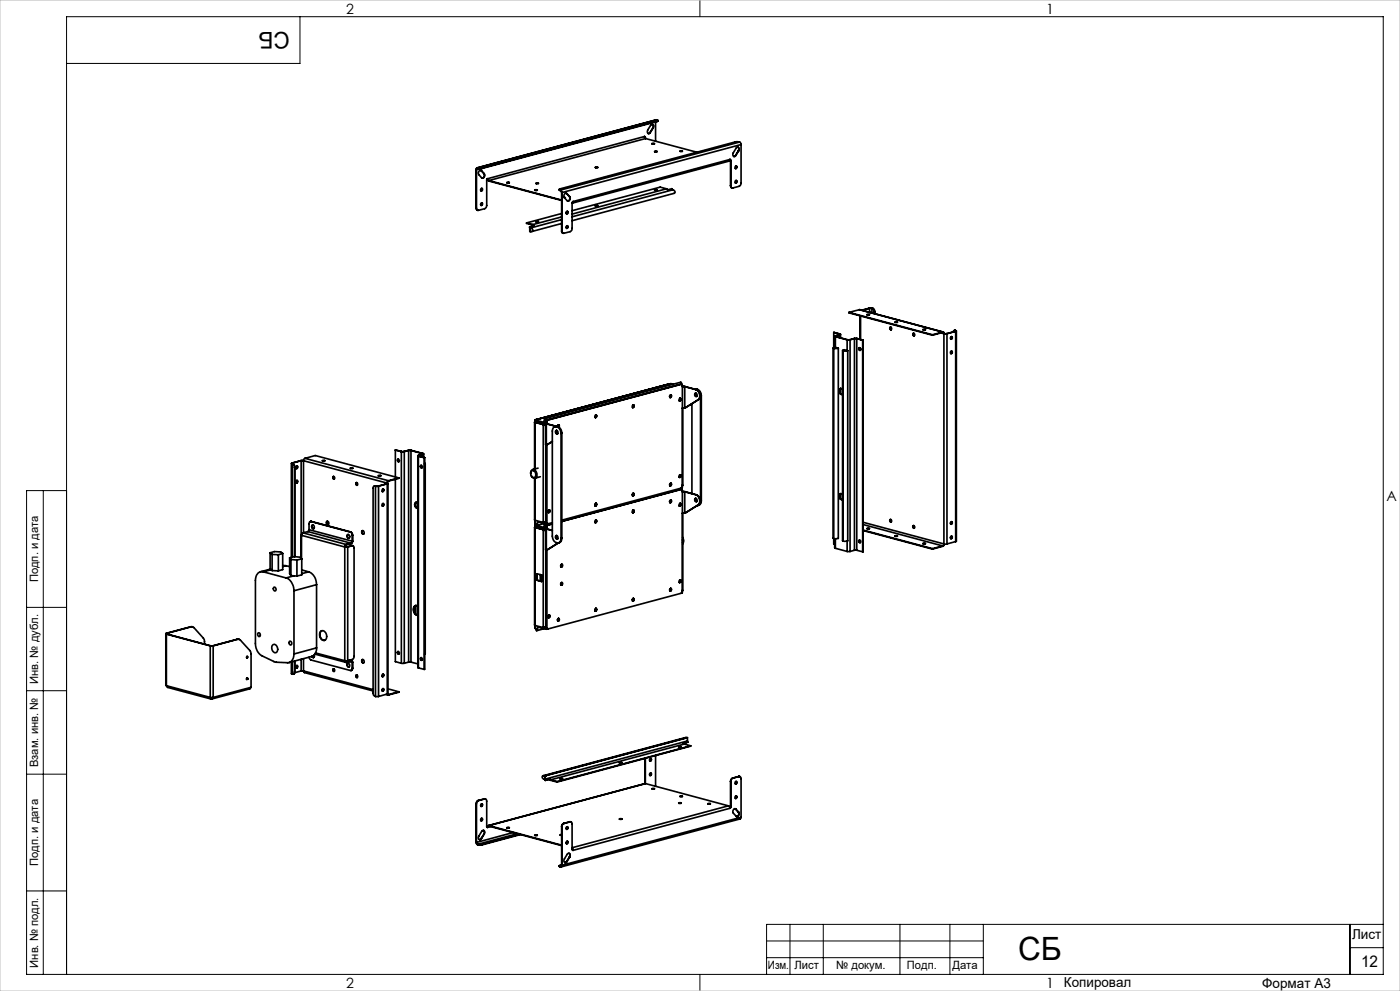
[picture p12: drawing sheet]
<svg xmlns="http://www.w3.org/2000/svg" width="420mm" height="297mm" viewBox="0 0 420 297" stroke-linecap="round" stroke-linejoin="round" font-family="sans-serif">
<defs><g id="words">
<text font-size="9.6" x="305.4" y="287.8">СБ</text>
<text font-size="6.9" x="86.9" y="9.4" transform="rotate(-180 86.9 9.4)">СБ</text>
<text font-size="4.8" x="408.3" y="289.7">12</text>
<g font-size="4.2">
<text x="103.8" y="4.2">2</text>
<text x="313.8" y="4.2">1</text>
<text x="415.9" y="150.2">A</text>
<text x="103.8" y="296.2">2</text>
<text x="313.8" y="296.2">1</text>
</g>
<g font-size="4.1">
<text x="405.6" y="281.5">Лист</text>
<text x="319.2" y="295.9">Копировал</text>
<text x="378.7" y="296">Формат А3</text>
</g>
<g font-size="3.4">
<text x="11.4" y="174.5" transform="rotate(-90 11.4 174.5)">Подп. и дата</text>
<text x="11.4" y="205" transform="rotate(-90 11.4 205)">Инв. № дубл.</text>
<text x="11.4" y="229.9" transform="rotate(-90 11.4 229.9)">Взам. инв. №</text>
<text x="11.4" y="259.5" transform="rotate(-90 11.4 259.5)">Подп. и дата</text>
<text x="11.4" y="290" transform="rotate(-90 11.4 290)">Инв. № подл.</text>
<text x="230.4" y="290.4">Изм.</text>
<text x="238.3" y="290.4">Лист</text>
<text x="250.9" y="290.4">№ докум.</text>
<text x="272.1" y="290.4">Подп.</text>
<text x="285.7" y="290.5">Дата</text>
</g>
</g></defs>
<g fill="none" stroke="#000" stroke-width=".3">
<path d="M90 5v14h-70M210 0v5M13 147v145M20 147h-12v145h407v-287h-395v287M8 182h12M8 207h12M8 232h12M8 267h12M237 277v15M247 277v15M270 277v15M285 277v15"/>
<path d="M295 277v15M405 277v15M415 277h-185v15M210 292v5M230 282h65M230 287h65M405 284h10"/>
</g>
<path d="M0 0h420v297h-420z" fill="none" stroke="#c0c0c0" stroke-width=".3"/>
<g fill="none" stroke="#000" stroke-width=".5">
<path d="M195 39.7l-.5 .3M195 39.7h.1M195.7 37.2l.3 .5-.2 .6M195.8 38.3l.1 .1M195.8 38.3l-.8 1.4M195.9 38.4a.56 .56 0 0 0 .2-.9 .56 .56 0 0 0-.9 .1l-.9 1.3a.56 .56 0 0 0-.1 .9 .56 .56 0 0 0 .9-.1M195.9 38.4l-.8 1.3M196.7 36.5v5.8M197 35.9l.4 .2-.2 .2M197 35.9l-53.9 14.4M197 35.9l-53.7 14.4M197.2 36.3l-52.6 14.1"/>
<path d="M197.2 36.3v.1M197.2 36.4l-52.6 14.1M197.4 36.1l-.2 .3M142.8 50.8h.1M142.8 50.8v11.6M142.9 50.8v11.6M143.3 50.3l-.4 .2-.1 .3M143.3 50.4l-.4 .4M143.3 50.3l.1 .1M143.3 50.3v.1M143.3 50.4l.1 .1M143.4 50.4h1.2"/>
<path d="M143.4 50.5h1.2M143.4 50.4v.1M144 50.5l-1.1 .3M144.2 51l.1 .1M144.3 51.1h.1M144.3 51.1l.9 .9M144.4 51.1a.74 .74 0 0 0-.8 .4 .74 .74 0 0 0 .1 .9l.8 .9a.75 .75 0 0 0 .9-.3 .75 .75 0 0 0-.1-.9M144.4 51.1l.9 1M144.5 56.4l.1 .5-.3 .3M144.6 50.4v.1M145.2 52a.85 .85 0 0 1-.6 1.4M145.2 52l.1 .1"/>
<path d="M146.2 53.6l.4 .7M146.3 53.5l-.3 .4-.1 8.2-.5 .4-1.9 .5a.51 .51 0 0 1-.6-.6M146.3 53.5l.3 .6M146.6 54.1l21.9 5.9M146.6 54.1v.2M146.6 54.3l21.9 5.8M152 54.7h.8zM152.1 54.8h.7M160.4 56.9l.8 .1zM160.5 57h.6M160.8 54.9h.8zM160.8 55h.7"/>
<path d="M167.7 56.8l.3 .3M168 56.9l.1 .1M168 57.1h.1M168 56.9v.2M168.1 57l.5 .7M168.1 57.1l.4 .6M168.1 57v.1M168.5 57.7h.1M168.5 57.7v11.5M168.6 57.7v11.6M169.2 59.1l.4 .1-.2 .1M169.3 59.2l.2 .1"/>
<path d="M169.8 57.9l.2 .1M170 58h.1M170 58l.8 .9M170 43.2l.2 .1M170 43.2v.1M170.1 58a.73 .73 0 0 0-.9 .3 .73 .73 0 0 0 .1 1M170.1 58l.8 .9M170.2 43.3v.1M170.5 43.2v.1M170.5 43.3h.1M170.6 43.2l-.4 .1M170.6 43.2h.1"/>
<path d="M170.7 43l-.8 .2 .8 .1-.2-.1M170.7 43l-.7 .2M170.7 43v.1M170.8 58.9a.88 .88 0 0 1-.5 1.4M170.8 58.9h.1M170.9 43.1l-.4 .1M170.9 43.1l-.3 .1M170.9 43.1l-.1 .1M170.9 58.9a.75 .75 0 0 1 .1 .9 .75 .75 0 0 1-.9 .3l-.8-.8M178.6 50.1l.8 .1zM178.6 50.2h.7M193.3 40.9l.3 .4"/>
<path d="M193.3 40.9l.4 .6M193.3 40.9l-47 12.6M193.4 40.9l.1 .3M193.5 41.2l.1 .1M193.5 41.2v.2M193.6 41.3v.2M193.7 41.5l-47.1 12.6M193.7 41.5l15.3 4.1M195.6 43l.8 .1zM195.7 43.1h.6M196.3 43.1h.1M196.4 45.4h.8z"/>
<path d="M196.4 56.9h.8zM196.4 45.5h.7M196.4 57h.7M196.7 45.4v.1M200 56.6l.3 .3 1.3-.4 .1 .4M200 56.6l-2-.5-26.4 7M200 56.6l-28.4 7.6M204 45.3h.8zM204 45.4h.6M204.6 45.4h.1M219 47.8l.3 .3M219 47.8l-.3 .5-47 12.6"/>
<path d="M219 47.8l-47.1 12.6M219 47.8l.1 .3M219.1 55.7l.2 .5 .3 .1M219.1 48.1h.2M219.1 55.7h.2M219.1 48.1v7.6M219.3 48.1v7.6M220.7 46.6l-.6 .3M220.7 46.6h.1M220.8 49.7l.1 .6-.3 .2M220.8 54.1l.1 .6-.3 .2M221.3 44.1l.4 .5-.2 .6"/>
<path d="M221.5 45.2l.1 .1M221.5 45.2l-.8 1.4M221.6 45.3a.57 .57 0 0 0 .1-.9 .57 .57 0 0 0-.9 0l-.8 1.4a.56 .56 0 0 0-.1 .9 .56 .56 0 0 0 .8-.1M221.6 45.3l-.9 1.3M221.9 42.6l.4 .7M221.9 42.6l-1.2-.1-53 14.2 .3 .2M221.9 42.6l-53.8 14.4M222.3 43.3v11.7l-.4 .8-2 .5-.5-.2-.1-.4M222.3 43.3l-53.7 14.4M142.8 62.4l.2 .5 .3 .1M142.8 62.4h.1M144.5 60.8l.1 .4-.3 .4"/>
<path d="M158 66.8l1.9 .5M158 66.8l1.9 .6M158.9 68l.1 .4M158.9 68v.4M158.9 68.4h.1M158.9 68.4l.1 1M159 68.4l.1-.1a.67 .67 0 0 1 .6 1l-.4 .1-.3-.2M159 68.4h.1M159 68.4v1M159.2 69.4h-.2M159.9 67.3l.3 .3-1.3 .4M159.9 67.4l.2 .3"/>
<path d="M159.9 67.3v.1M160.8 66.4l.8 .1zM160.8 66.5h.7M168.5 69.2l.2 .6 .2 .1M168.5 65.8l-9.4 2.5M168.5 67l-9 2.4M168.5 69.2l.1 .1M168.5 64l-10.5 2.8M168.5 65l-8.6 2.3M170.2 63.3l.1 .5-.3 .3M170.2 67.7l.1 .4-.3 .3M170.3 63.5l-.4 .1"/>
<path d="M171.6 60.9v8l-.5 .5-1.9 .5h-.4l-.2-.6M171.6 65l30.2-8.1a.67 .67 0 0 1 .6 1l-30.8 8.2M171.7 60.7h.1M171.8 60.5l-.1 .2M171.9 60.4l-.3 .5M178.6 61.7h.8zM178.6 61.8h.7M250.1 99.7v4.4M250.1 99.7l1.8 .4M250.1 99.7l1.9 .4M254.7 93.6l25.1 6.9M254.7 93.6l25.1 6.7"/>
<path d="M257.8 92.8l25.2 6.7M257.8 92.8l-3.1 .8M257.8 92.8l25 6.7M258 94.6v7.1M258.2 94.7v7M260.1 94.3h.8zM260.8 94.3l-.7 .1M260.8 94.3v.1M260.8 92.4h.9M260.8 92.4h.1M260.8 92.4l-2.2 .6M260.9 92.4h.7"/>
<path d="M260.9 92.4l-2.2 .6M260.9 92.4v1.2M261.6 92.4h.1M261.6 92.4v1.4M261.7 92.4h-.1M261.7 92.4h.1M261.7 92.4l.4 .4 .2 .6M261.8 92.4l.5 .3 .1 .7M261.8 92.4h-.1M262.3 93.4v.6M262.3 93.4h.1M262.4 93.4v.6"/>
<path d="M267 98.1a.35 .35 0 0 1 .5 .3 .35 .35 0 0 1-.4 .4zM267.2 98l-.1 .6 .3 .2M268.5 96.5l.8 .1zM268.5 96.6h.7M269.2 96.6h.1M273.9 99.9a.34 .34 0 0 1 .6 .3 .34 .34 0 0 1-.6 .3zM274.1 99.9a.44 .44 0 0 0-.2 .4 .44 .44 0 0 0 .4 .3M276.9 98.8h.8zM276.9 98.8h.7M277.6 98.8h.1M282.3 99.8l.9 .2M282.8 99.5l.3 .1 .2 .4"/>
<path d="M282.8 99.6l.4 .4M282.8 99.6l-3 .9M282.8 99.5l-3 .8M282.8 99.5v.1M286.5 99.1h-.3l-.3 .4M286.5 99.1h.1M286.6 99l-.3 .1M286.6 99l-.1 .1M286.6 99l.1 .1M286.6 99.1v.2M286.6 99.3l-2.6 .7M286.6 99.3h.1"/>
<path d="M286.6 99.1h.1M286.7 99.1l.2 .1-.2 .1M286.7 99.3l-2.6 .7M286.7 99.3v63M286.9 99.2v63l-.2 .1M200.8 115h.1M200.8 115h.2M200.8 115l-40 10.8M200.9 118.6v.4M201.2 118.4l.1 .4-.3 .3M201.2 118.4a.45 .45 0 0 1 .2 .4 .45 .45 0 0 1-.4 .3M202 115.1l-.7-.1-40.8 10.9"/>
<path d="M204 119.4l.1 .4-.3 .3M204 119.4l.1 .6-.3 .2M204.2 114.6l.4 .6M204.2 114.5l-40.7 11M204.3 115.1l.2 .1M204.3 115.1l.1 .1M204.3 115.1l-40 10.8M204.4 115.2l.3 .3v30.3l-.2 .4-35.9 9.7M204.4 115.2l-40.1 10.7M205.4 115.9v6.4M205.4 115.9l3.4 .9M205.5 115.8l-.8 .1h.7"/>
<path d="M205.5 115.8l-.1 .1M205.5 115.8l3.4 1M208.5 116.6h.5M208.5 116.7h.2M208.7 117.8a.56 .56 0 0 0-.2 .6 .56 .56 0 0 0 .5 .4M208.7 116.7h.3M208.8 116.8a1.96 1.96 0 0 1 .6 3M208.8 116.8h.1M208.8 117.9l-.1 .5 .4 .3M208.9 116.8a1.89 1.89 0 0 1 .6 3M209 116.7a1.94 1.94 0 0 1 1.1 2M209 116.6l-.3 .1"/>
<path d="M209 116.6l.2 .1M209.2 116.7a1.97 1.97 0 0 1 1.2 1.9M209.2 116.7h-.2M209.4 119.8l-4 2.5M209.5 119.8h-.1M209.5 119.8l-4.1 2.5M210.1 118.7v31.5M210.4 118.6l-.3 .1M210.4 118.6v31.5M249.9 104.3v57l.5 .2 1.1-.1v-57.1M250.1 104.4v58.7l.3 .1M250.4 100.8v3.3"/>
<path d="M250.4 104.1l-.5 .2 .2 .1M250.4 104.1l1.1 .2M250.6 100.6l-.2 .2 .2 .1M250.6 100.9l3.5 .9M250.6 100.6l.1 .1M250.7 100.7v.2M250.7 100.9h-.1M250.7 100.9l3.5 .9M250.7 100.7l-.1 3.4M251.5 104.3l-1.4 .1M251.9 100.1v.2M251.9 100.3h.1"/>
<path d="M251.9 100.3l-1.3 .3M252 100.1l.2 .1-.2 .1M252 100.3l-1.3 .4M252 100.1h-.1M252 100.3v.9M252 116.6v1.2M252.2 118v-1.6a1.02 1.02 0 0 0-.3 1 1.02 1.02 0 0 0 .8 .8M252.2 100.2v1.1M252.8 105.1v57l.1 .1M252.8 116.7a.66 .66 0 0 0-1-.1 .66 .66 0 0 0 0 1l.4 .5h.6M252.9 105.2v57M254.1 101.8h.9"/>
<path d="M254.1 101.8v3.3M254.2 101.8h.7M254.2 101.8h-.1M254.3 105.1l-1.4 .1M254.3 105.1l-1-.3-.5 .2 .1 .2M254.3 105.1v57l-1.4 .1M254.9 101.8h.1M255 101.8v63.5M256.2 101.5h.9M256.2 101.5l-1.3 .3M256.2 101.5h.1M256.3 101.5h.7"/>
<path d="M256.3 101.5l-1.3 .3M256.3 101.5v63.4M257 101.5v63.4M257 101.5l1.8 .4M257.1 101.5h-.1M257.1 101.5l1.8 .4M257.8 104.2l-.1 .5 .4 .3M258 104.2v.8M258.2 104.5v.4M258.8 101.9v63.5M258.8 101.9h.1M258.9 101.9l-.1 63.5"/>
<path d="M279.8 100.3v.2M283.2 100h.9M283.2 100h.1M283.2 100v63M283.3 100h.7M284 100h.1M284.1 100v63M285.5 100.9l.1 .4-.3 .3M285.5 105.2l.1 .5-.3 .3M87.4 138.9v28.1M87.6 138.8l-.2 .1 .2 .1M87.6 139h.2"/>
<path d="M87.6 139h.1M87.6 138.8h.1M87.6 139v28M87.7 138.8v.2M87.8 139l.4 .4 .1 .6M87.8 139l.4 .2 .2 .8M88.4 140h-.1M88.4 140v26.8M88.8 139.8l.1-.1a.33 .33 0 0 1 .4 .4 .33 .33 0 0 1-.5 .2zM89.1 139.6a.45 .45 0 0 1-.2 .8M90.3 138h.8M90.3 138v.1"/>
<path d="M90.3 138l-2.7 .8M90.3 138.1h.8M90.3 138.1l-2.6 .7M90.3 138.1v22.1M91.1 138.1l25 6.7M91.1 138.1v21.6M91.5 137.4l-.4 .7M91.5 137.4l25.1 6.7M91.5 137.4l3.1-.9 25 6.7M96.7 138.1h.8zM96.7 138.1h.7M118.6 134.9l1.9 .4"/>
<path d="M118.6 134.9l1.8 .5M118.6 134.9v8M119.5 137.6l-.1 .6 .3 .2M120.4 135.4h.9M120.4 135.4v63.4M120.5 135.3h.7M120.5 135.3l-.1 .1M121.2 135.3l.1 .1M121.3 135.4v63.4M122.5 135h.9M122.5 135h.1M122.5 135l-1.3 .3"/>
<path d="M122.6 135h.7M122.6 135v63.4M122.6 135l-1.3 .4M123.3 135l3.5 1M123.3 135v63.4M123.4 135h-.1M123.4 135l3.5 .9M125.3 136.6v63.5l.2 .1M125.5 136.5l-.2 .1 .2 .1M125.5 136.7v63.5M125.5 136.7l1.8 .5M125.5 136.5h.1"/>
<path d="M125.6 136.5v.2M125.6 136.7h-.1M125.6 136.7l1.8 .5M126.4 139.4a.44 .44 0 0 0-.2 .5 .44 .44 0 0 0 .4 .3M126.8 136v.1M126.8 136.1l-1.3 .4M126.8 136.1l.1 .1M126.9 135.9l.2 .1-.2 .2M126.9 136.2l-1.3 .3M126.9 135.9l-.1 .1M126.9 136.2v.9M127.1 136v1.1"/>
<path d="M127.3 137.2v63.4M127.4 138.8l.2 .2-.2 .1M127.4 137.2l-.1 63.4M127.4 137.2h-.1M127.6 139v56.9M160.4 126.5v14.1M160.4 126.5l.1 .1M160.4 126.5l.2 .1M160.4 126.3l.1 .1M160.4 126.3v.2M160.5 125.9l2.7 .7 .3-1.1 .4 1.3M160.5 126.2v.2"/>
<path d="M160.5 126l-.1 .3M160.5 126.6l2.5 .6M160.5 125.9v.3M160.5 126.4v14.1M160.5 126.2l3.2 .8M160.6 126.5l.1 .1M160.6 126.6h-.1M160.6 126.6l2.5 .6M160.7 126.6h.1M160.8 125.8h-.1M160.8 125.8h.1M160.9 126.3h-.1"/>
<path d="M161 126.3l-.4 .2M161 126.4l-.3 .2M161 126.3l2.4 .7M161 126.3v.1M161 126.4l2.4 .7M161.5 126.6l-.4 .1M163 127.2l.2 .1M163 127.2v29.4M163.1 127.2h.1M163.1 127.2h-.1M163.2 127.3l.4 .2M163.2 127.2l.4 .3"/>
<path d="M163.2 127.2v.1M163.4 127l.3 .1M163.4 127.1l.3 .2M163.4 127v.1M163.7 126.9v6.4l.2 .1M163.9 126.7l-.2 .2 .2 .1M163.9 126.4v.3M163.9 127v29.6M163.9 127l3 .8M163.9 133.4l1.8-1.1-1.7 1.1M163.9 127h.1M163.9 133.4h.1"/>
<path d="M163.9 126.7l.1 .1M163.9 126.4l.1 .1M164 126.8v.2M164 126.5v.5M164 133.4v23.2M164 127l3.3 .9M164.3 125.9l-.4 .5M164.3 125.9h.1M164.3 125.9l-.3 .6M166.8 129a.46 .46 0 0 1 .6 .4 .46 .46 0 0 1-.6 .5l-.2-.4zM166.9 127.9a1.08 1.08 0 0 0-1.2 1.3v31.5a1.6 1.6 0 0 0 .6 1.6 1.6 1.6 0 0 0 1.7 .2l.3-1.1M166.9 127.9h.2"/>
<path d="M167 129a.61 .61 0 0 0 .3 1 .6 .6 0 0 1-.3-1zM167.1 129l-.1 .5 .3 .4M167.1 127.9a2.03 2.03 0 0 1 1.2 2M167.1 127.8l-.6 .1M167.1 127.8l-.2 .1M167.1 127.8l.3 .1M167.3 127.9h.1M167.4 127.9a2.03 2.03 0 0 1 1.2 1.9M167.4 127.9h-.3M167.5 127.3l-.3 .5M167.5 127.3l.3 .4-.1 .4M167.5 127.3v.6"/>
<path d="M167.6 127.3v.6h-.3M168.3 129.9v31.5M168.6 129.8l-.3 .1M168.6 129.8v31.5M178.8 124.4v.4l-.3 .3M178.8 124.4l.1 .6-.3 .1 .3-.1zM190 121.4v.4l-.2 .3M190 121.4a.44 .44 0 0 1 .1 .4 .44 .44 0 0 1-.3 .3 .44 .44 0 0 0 .3-.3 .44 .44 0 0 0-.1-.4zM204.7 122.3h.7M204.8 122.3v23.1M207.6 121v26.9M88.3 140v26.8"/>
<path d="M88.8 144.1l.2-.1a.35 .35 0 0 1 .3 .5 .35 .35 0 0 1-.5 .1zM89.1 144a.45 .45 0 0 1-.2 .7M90.9 159.7l-.4 .7M90.9 159.7l13 3.5M92.4 159.3l12.9 3.5M92.4 159.3l-1.5 .4M92.7 158.7l-.3 .6M92.7 158.7l13 3.5M93.3 156.3a.52 .52 0 0 0-.6 .6v1.8M93.3 156.3l11.8 3.2M93.4 156.3h-.3M93.4 156.3h-.1"/>
<path d="M93.4 156.3l11.8 3.1M93.7 157.4a.53 .53 0 0 1 .6 .4 .53 .53 0 0 1-.5 .6l-.3-.6zM93.8 157.3a.66 .66 0 0 0 .3 1.2M98 156.3a.45 .45 0 0 1 .7 .4 .45 .45 0 0 1-.7 .4zM98.2 156.2a.59 .59 0 0 0-.2 .6 .59 .59 0 0 0 .5 .4M100.1 142.8a.45 .45 0 0 0 .2 .8M105.1 140.3h.8zM105.1 159.5l.3 .2 .3 .7M105.1 140.4h.7M105.2 159.4l.4 .4 .2 .6M105.2 159.4l-.1 .1M107 144.6l-.1 .5 .3 .3"/>
<path d="M108.6 159.1a.48 .48 0 0 1 .6 .4 .48 .48 0 0 1-.4 .6l-.3-.5zM108.8 159a.62 .62 0 0 0 .3 1.1M112.3 145.7h.2M112.5 145.7a.52 .52 0 0 0-.6 .6v61.6l.2 .4 .5 .4M112.5 145.7h.2M112.6 145.7h1M112.6 145.7h.1M112.6 145.7v63M112.7 145.7h.8M113.5 145.7h.1M113.5 142.5l.8 .1zM113.5 142.6h.7"/>
<path d="M113.6 145.7v63M114.9 146.6l.1 .4-.3 .4M114.9 150.9l.1 .4-.3 .4M116.1 144.8v.2M116.1 145l-2.6 .7M116.1 145h.1M116.1 144.8h.1M116.2 144.8l.2 .1-.2 .1M116.2 145l-2.6 .7M116.2 145v63M116.4 144.9v63l-.2 .1M116.6 144.1l-.3 .1-.2 .6"/>
<path d="M116.6 144.2l-.4 .6M116.6 144.1v.1M118.6 143.6v54.7l1.8 .5M119.6 143.2l-3 .9M119.6 143.2l-3 1M124.7 150.6v1.4M124.8 150.5a1.02 1.02 0 0 0-.3 1.1 1.02 1.02 0 0 0 .8 .7 .88 .88 0 0 1-.9-.7 .88 .88 0 0 1 .7-1l.2 .1M159.2 141.9a.9 .9 0 0 1 .7-1.2 .9 .9 0 0 1 1.1 .9 .97 .97 0 0 1 0 1.2 .97 .97 0 0 1-1.2 .4l-.4-.6M159.5 141.1a1.03 1.03 0 0 1 1.2 .8 1.03 1.03 0 0 1-.6 1.2 1.26 1.26 0 0 1-.6-2zM160.4 143.3v12.6M160.4 155.9h.1M160.4 158l.1 .1"/>
<path d="M160.4 158l.2 .1M160.4 158v29.4M160.4 156.5l.3 .4M160.4 156.5h.1M160.4 155.9v.6M160.4 157.8v.2M160.4 157.8l.1 .1M160.5 157.4l2.7 .7 .3-1.1 .4 1.3M160.5 156.5l.2 .3M160.5 157.7v.2M160.5 157.5l-.1 .3M160.5 157.4l.3-.1-.1 .1"/>
<path d="M160.5 155.9l2.5 .7M160.5 143.3v13.2M160.5 157.4v.3M160.5 157.9v30.1M160.5 157.7l3.2 .8M160.5 158.1l2.5 .6M160.6 156l.3 1.5 .2-.2 .2-.9 2.7 .7M160.6 158l.1 .1M160.6 158.1h-.1M160.6 158.1l2.5 .6M160.7 158.1h.1M160.9 157.8h-.1"/>
<path d="M161 157.8l-.4 .2M161 157.9l-.3 .2M161 157.8v.1M161 157.8l2.4 .7M161 157.9l2.4 .7M161.4 140.3l-1.6 .4M161.5 158.1l-.4 .1M162.1 142.9l-1.6 .4M163 158.7l.2 .1M163 158.7v29.4M163 158.7h.1M163.1 158.7h.1"/>
<path d="M163.2 158.8l.4 .2M163.2 158.7l.4 .3M163.2 156.9l-2.2 .6M163.2 158.7v.1M163.4 158.5l.3 .2M163.4 158.6l.3 .3M163.4 156.6l.6 .2M163.4 156.5v.1M163.4 158.5v.1M163.5 157h.1M163.7 158.4v6.4l.2 .2M163.7 156.4l-.2 .1h.2"/>
<path d="M163.7 156.4l.1 .1M163.8 156.5l-.4 .1M163.9 158.3l-.2 .1 .2 .1M163.9 156.1l-.9 .5M163.9 156.6v.1M163.9 156.2l-.2 .2M163.9 156.6h-.3M163.9 158.5l1.8 .5M163.9 158v.3M163.9 158.5v29.6M163.9 158.3h.1M163.9 158h.1"/>
<path d="M163.9 156.6h.1M163.9 156.4l-.1 .1M164 158.3v.2M164 156.6l.2 .4 1.5-.4M164 156.8h.1M164 158.5h-.1M164 158.5l1.7 .5M164 156.8v.3M164 158v.5M164.2 157l-.2 .1M164.3 157.4l-.4 .6M164.3 157.4h.1"/>
<path d="M164.3 157.4l-.3 .6M164.4 153.1v.3M164.6 152.9a.31 .31 0 0 1 .4 .4 .31 .31 0 0 1-.6 .1zM164.7 152.8l.1 .4-.3 .4M164.7 152.8a.44 .44 0 0 1 .2 .5 .44 .44 0 0 1-.4 .3 .44 .44 0 0 0 .4-.3 .44 .44 0 0 0-.2-.5zM165.7 157.1l-1.4 .3M165.7 157l-1.4 .4M168.6 156.3l35.9-9.6 .2 .3v30.3l-.3 .5-40.1 10.7-.3-.4M178.6 150.9a.3 .3 0 0 1 .4 .2 .3 .3 0 0 1-.2 .4 .3 .3 0 0 1-.4-.2zM178.8 150.8v.5l-.3 .3M178.8 155.9v.4l-.3 .3M178.8 155.9l.1 .6-.3 .1 .3-.1z"/>
<path d="M178.8 150.8l.1 .6-.3 .2M178.8 151.1l-.3 .1M189.8 147.9a.31 .31 0 0 1 .4 .2 .31 .31 0 0 1-.1 .4 .31 .31 0 0 1-.4-.2zM190 147.8v.5l-.2 .3M190 152.9v.4l-.2 .3M190 152.9a.44 .44 0 0 1 .1 .4 .44 .44 0 0 1-.3 .3 .44 .44 0 0 0 .3-.3 .44 .44 0 0 0-.1-.4zM190 147.8a.45 .45 0 0 1 .1 .5 .45 .45 0 0 1-.3 .3M190 148.1l-.3 .1M200.9 150.2v.3M201 145l.1-.1a.31 .31 0 0 1 .3 .2 .31 .31 0 0 1-.1 .4 .31 .31 0 0 1-.4-.2zM201.2 144.8a.4 .4 0 0 1 .2 .5 .4 .4 0 0 1-.4 .3l.3-.3zM201.2 149.9l.1 .4-.3 .3"/>
<path d="M201.2 149.9a.44 .44 0 0 1 .2 .4 .44 .44 0 0 1-.4 .3M201.3 145.1l-.4 .1M204 142.3l.1 .4-.3 .3M204 150.9l.1 .4-.3 .3M204 150.9l.1 .6-.3 .2M204 142.3l.1 .6-.3 .1M204.3 146.6h.1M204.3 146.6l.2 .1M204.3 146.6l-35.7 9.6M204.7 145.9v.3l-.3 .1 .2 .5M204.7 153.8h.7M204.7 145.3l.1 .2"/>
<path d="M204.7 145.5h.1M204.8 153.8v23.1M205.4 147.4v6.4M205.4 147.4l3.4 .9M205.5 147.4h-.8h.7M205.5 147.4h-.1M205.5 147.4l3.4 .9M208.5 149.5a.42 .42 0 0 1 .6 .3 .42 .42 0 0 1-.5 .4zM208.7 149.4a.56 .56 0 0 0-.2 .5 .56 .56 0 0 0 .5 .5M208.8 148.3a1.92 1.92 0 0 1 .6 3M208.8 149.4l-.1 .5 .4 .4M208.9 148.3a1.9 1.9 0 0 1 .6 3"/>
<path d="M208.9 148.3h-.1M209.4 151.3l-4 2.5M209.5 151.3h-.1M209.5 151.3l-4.1 2.5M210.1 150.2a1.08 1.08 0 0 1-.9 1.3M210.4 150.1l-.4 1.1-.6 .3M210.4 150.1l-.3 .1M252 148.1v1.2M252.2 149.5v-1.5a1.03 1.03 0 0 0 .5 1.7M252.8 148.2a.66 .66 0 0 0-1-.1 .66 .66 0 0 0 0 1l.4 .5h.6M258.9 158.9l20.9 5.5M258.9 159l20.9 5.6"/>
<path d="M258.9 156.5l24.3 6.5M258.9 157.2l23.9 6.4M260.1 158.4h.8zM260.1 158.5h.7M267 155.7a.35 .35 0 0 1 .5 .3 .35 .35 0 0 1-.4 .4zM267.2 155.7l-.1 .6 .3 .2M273.9 157.6a.34 .34 0 0 1 .6 .3 .34 .34 0 0 1-.6 .2zM274.1 157.5a.44 .44 0 0 0-.2 .5 .44 .44 0 0 0 .4 .3M285.5 156.3l.1 .5-.3 .3M79 171.4a2.08 2.08 0 0 0-2.4 2.6v18.9a4.1 4.1 0 0 0 2 3.7l3.8 1.8 3.8 .2a2.24 2.24 0 0 0 2-2.6M79 171.4l6.8 1.8M81 165.7l.6 .5"/>
<path d="M81 165.7l1.3-.4 1.9 .1 .6 .5M81 165.7v4.8l.4 .2M81.1 170.6l-3 .8M81.4 170.7l-2.4 .7M81.4 170.7l.2 .3M81.6 171l1.9 .1M81.6 166.2l1.9 .1M81.6 166.2v4.8M82.1 176.1a.5 .5 0 0 1 .7 .3 .5 .5 0 0 1-.5 .7l-.3-.5zM83.5 166.3v4.8M84.8 165.9v4.8l-1.3 .4M84.8 165.9l-1.3 .4"/>
<path d="M85.8 169.5l-1 .1M85.8 169.5l1.1 .3M85.8 169.5l-1 .3M85.8 173.2a3.9 3.9 0 0 1 2.4 3.9M86.9 167.2l.4 .5M86.9 167.2l1.4-.4 1.8 .2 .4 .5M86.9 167.2v4.8l.4 .5M87.3 167.7l1.8 .1M87.3 172.5l.9 .1M87.3 167.7v4.8M88.2 172.6l-2.4 .6M88.2 172.6h.9"/>
<path d="M88.2 177.1v18.9M89.1 167.8v4.8M90.3 160.3v6.9M90.5 160.4l12.9 3.5M90.5 160.4v7M90.5 160.2l-.2 .1 .2 .1M90.5 160.3v.1M90.5 167.5l-1.4 .3M90.5 170.8l2.1 .6M90.5 167.5v4.8l-1.4 .3M92.6 171.4a3.9 3.9 0 0 1 2.4 3.8M92.6 171.4l-2.1 .5"/>
<path d="M95 175.2l-6.8 1.9M95 175.2v19M103.4 163.9h.9M103.4 163.9v34.1M103.5 163.9h.7M103.5 163.9h-.1M103.9 163.2l-.5 .7M103.9 163.3l-.4 .6M103.9 163.2v.1M104.1 160.4a.48 .48 0 0 1 .8 .2 .48 .48 0 0 1-.5 .6zM104.2 163.9h.1M104.3 163.9v34.1"/>
<path d="M104.4 160.2a.66 .66 0 0 0 .3 1.1M105.3 162.8l-1.4 .4M105.3 162.8v.1M105.3 162.9l-1.4 .4M105.6 163.5h.3M105.6 163.5h.1M105.6 163.5l-1.4 .4M105.7 163.5l.3 .1 .2 .4v32.9l-.4 .7-1.5 .4M105.7 163.5l-1.4 .4M105.7 162.2l-.4 .6M105.7 160.4v1.8M105.7 160.4h.1"/>
<path d="M105.7 162.2h.1M105.8 162.2l-.5 .7M105.8 160.4v1.8M161 171.9l1.5 .4v2l-1.5-.4zM161 173.9h.1M161.1 173.9l1.4 .3M161.1 171.9v2M162.1 172.2v1.9M164 164.9l-.1 .1M164 164.9v23.2M166.8 160.6a.46 .46 0 0 1 .6 .4 .46 .46 0 0 1-.6 .5l-.2-.5zM167 160.5a.63 .63 0 0 0 .3 1 .63 .63 0 0 1-.3-1z"/>
<path d="M167.1 160.5l-.1 .5 .3 .4M167.5 162.7l-3.6 2.3M168.4 169.2l-.2 .6M168.4 174.6l-.2 .7M168.6 169.1l.1 .5-.4 .3M168.6 174.6l.1 .4-.4 .4M168.6 161.3a1.2 1.2 0 0 1-1 1.4l-3.6 2.2M168.6 161.3l-.3 .1M189.8 179.4l.2-.1a.34 .34 0 0 1 .3 .6 .34 .34 0 0 1-.6-.1zM190 179.3v.5l-.2 .3M190 179.3a.44 .44 0 0 1 .1 .5 .44 .44 0 0 1-.3 .3M190 179.6l-.3 .1"/>
<path d="M201 176.5l.1-.1a.3 .3 0 0 1 .4 .2 .3 .3 0 0 1-.3 .4 .3 .3 0 0 1-.3-.3zM201.2 176.4l.1 .4-.3 .3M201.2 176.4a.45 .45 0 0 1 .2 .4 .45 .45 0 0 1-.4 .3M201.3 176.6l-.4 .1M204 173.8l.1 .4-.3 .4M204 173.8l.1 .6-.3 .2M204.7 177.4v.3l-.3 .1M204.7 176.8l.1 .2M204.7 177h.1M204.8 161.7v.9M204.8 161a1.85 1.85 0 0 1 0 2M250.4 161.5v2.7l.2 .1"/>
<path d="M250.6 164.3l3.5 1M250.6 161.5v2.8M254.1 165.3h.9M254.1 162.1v3.2M256.3 164.9h.7M256.3 164.9l-1.3 .4M257 164.9l1.8 .5M257.8 161.9l-.1 .4 .4 .3M268.5 160.6l.8 .1-.6 .1zM268.5 160.7h.7M276.9 162.9h.8zM276.9 162.9h.7"/>
<path d="M279.8 164.4v.2M282.8 163.6v.1M282.8 163.6l-3 .8M282.8 163.7l-3 .9M283.2 163h.9M283.2 163l-.4 .6M283.3 163.1l-.5 .6M285.5 160.7l.1 .4-.3 .4M286.7 162.3l-2.6 .7M49.7 189.9v15.5l.2 .1M49.9 189.8l-.2 .1 .2 .1M49.9 190l13.2 3.6"/>
<path d="M49.9 190v15.5M49.9 189.8h.1M50 189.8l-.2 .1 .2 .1M50 190h-.1M50 190l13.1 3.5M50 189.8v.2M57.2 187.9h.5M57.2 187.9h.1M57.2 187.9l-7.3 1.9M57.3 187.9l.9 .2 2.9 3.2 .2 .5v1.2M57.3 187.9l-7.3 1.9M63.1 193.6h.9"/>
<path d="M63.1 193.6v15.4M63.1 193.5h.8M63.1 193.5v.1M63.9 193.5l.1 .1M64 193.6v15.4M71.2 191.6h.5M71.2 191.6h.1M71.2 191.6l-7.3 1.9M71.3 191.6l.7 .2 3 3.2 .2 .5 .1 10.5-11.3 3M71.3 191.6l-7.3 2M74.2 196.7l-.2 .5M77.4 189.7a.54 .54 0 0 1 .7 .4 .54 .54 0 0 1-.5 .7l-.3-.4z"/>
<path d="M81.9 193.2a1.29 1.29 0 0 1 1.3 .9 1.29 1.29 0 0 1-.5 1.5 1.43 1.43 0 0 1-.8-2.4zM86.8 192.3a.5 .5 0 0 1 .7 .3 .5 .5 0 0 1-.5 .6l-.2-.2zM87.4 198.4v3.5l.2 .1M87.6 198.3v3.7M88.3 198.1v3.3M88.4 198.1v3.3M88.8 199.6l.1-.1a.33 .33 0 0 1 .4 .4 .33 .33 0 0 1-.5 .2zM89.1 199.4a.45 .45 0 0 1-.2 .8M90.3 197.6v3.5M91.1 197.4v3.7M92.7 197l.2 .4 .4 .4 11.8 3.1a.52 .52 0 0 0 .6-.6M93.7 196.7l.3 .4"/>
<path d="M94 197.1h.1M94.3 196.3a.44 .44 0 0 1-.1 .7 .44 .44 0 0 1-.6-.3M94.5 196l9.2 2.5M94.7 195.7l8.7 2.3M95 194.2a2.44 2.44 0 0 1-1.5 2.5l-6.8 1.9M95 194.2l-6.8 1.8M96.1 189.3a1.26 1.26 0 0 1 1.5 .1 1.26 1.26 0 0 1 .4 1.3 1 1 0 0 1-.9 1.3 1 1 0 0 1-1.1-1.1l-.1-.9zM96.6 189a1.65 1.65 0 0 0-.5 1.7 1.65 1.65 0 0 0 1.3 1.2M103.4 198h.9M103.4 198l.2 .4 .3 .1M103.5 198l.4 .4M103.6 198.3l.3 .1"/>
<path d="M103.9 198.4v.1M104.2 198.9a.51 .51 0 0 1 .7 .3 .51 .51 0 0 1-.5 .7l-.3-.5zM104.4 198.8a.63 .63 0 0 0-.2 .6 .63 .63 0 0 0 .5 .5M104.8 198.3l.9 .2M104.9 197.9l.4 .1M105 197.8l.5 .2M105.3 198l.4 .1 .1 .4M105.3 198.1l.4 .4M105.3 198v.1M105.3 198l-1.4 .4M105.3 198.1l-1.4 .4M105.7 198.5v1.8"/>
<path d="M105.8 198.5v1.8M105.8 198.5h-.1M108.6 197.8a.46 .46 0 0 1 .6 .3 .46 .46 0 0 1-.4 .5l-.3-.4zM108.8 197.7a.59 .59 0 0 0-.2 .6 .59 .59 0 0 0 .5 .4M119.5 195.3l-.1 .6 .3 .1M120.4 198.8h.9M122.6 198.4h.7M122.6 198.4l-1.3 .4M123.3 198.4l2 .6M124.2 181.9v1.6M125.3 181.6a.92 .92 0 0 0-1.1 .1 .92 .92 0 0 0-.2 1.1 1.52 1.52 0 0 0 1.3 1.6 1.7 1.7 0 0 1-.6-2.9v2.6M126.4 197.1a.44 .44 0 0 0-.2 .4 .44 .44 0 0 0 .4 .4"/>
<path d="M127.6 196l-.2 .1M160.4 187.4l.1 .1M160.4 188l.3 .4M160.4 187.4v.6M160.4 188h.1M160.5 188l.2 .3M160.5 187.5l2.5 .6M160.6 187.5l.3 1.5 .4-1.1 2.7 .7M163.2 188.4l-2.2 .6M163.4 188.1l.6 .2M163.4 188.1h.1M163.7 187.9l-.2 .1h.2"/>
<path d="M163.7 187.9l.1 .1M163.8 188l-.4 .1M163.9 188.1v.2M163.9 187.7l-.2 .2M163.9 187.6l-.5 .5h-.4M163.9 188.1h-.3M163.9 188.1h.1M163.9 187.9l-.1 .1M164 188.3h.1M164 188.3v.3M164.2 188.5l-.2 .1M164.4 184.6v.4"/>
<path d="M164.6 184.4l.1-.1a.35 .35 0 0 1 .3 .5 .35 .35 0 0 1-.6 .2zM164.7 184.3l.1 .4-.3 .4M164.7 184.3a.44 .44 0 0 1 .2 .5 .44 .44 0 0 1-.4 .3 .44 .44 0 0 0 .4-.3 .44 .44 0 0 0-.2-.5zM167.4 185.4a.31 .31 0 0 1 .4 .2 .31 .31 0 0 1-.2 .4 .31 .31 0 0 1-.4-.2zM167.5 185.3l.1 .5-.3 .3M167.6 185.3v.6l-.2 .2M167.6 185.6l-.3 .1M178.6 182.4a.31 .31 0 0 1 .4 .2 .31 .31 0 0 1-.2 .4 .31 .31 0 0 1-.4-.2zM178.8 182.3v.5l-.3 .3M178.8 182.3l.1 .6-.3 .2M178.8 182.6l-.3 .1M49.9 205.5h.1"/>
<path d="M50 205.5l.3 .5 13 3.5M50 205.5l13 3.5M63 209v.3l.4 .2M63 209h.1M63.1 209h.9M63.1 209l.3 .3M63.2 209.3h.2M63.4 209.3v.2M63.7 209.3h-.3M63.8 209.1l-.4 .2M63.9 209l-.2 .4-.3 .1M74 203.5h.1"/>
<path d="M74 203.5h.2M74.2 203.1l-.2 .5 .2-.1M74.2 203.5h.1M74.2 203.4l-.2 .1M75.2 206l-.3 .4-11.3 3.1M88.3 201.4a.5 .5 0 0 1-.1 .5 .5 .5 0 0 1-.6 .1M88.4 201.4l-.4 .7M88.4 201.4h-.1M90.3 201.1h.8M90.3 201.1l-1.9 .5M91.1 201.1l.2 .5 20.6 5.5M91.1 201.1l20.8 5.6"/>
<path d="M100.1 200.4a.45 .45 0 0 0 .2 .8M105.8 200.3l-.2 .5-.3 .1M105.8 200.3h-.1M107 202.3l-.1 .4 .3 .4M112.6 208.7h1M114.9 202l.1 .5-.3 .3M114.9 206.4l.1 .4-.3 .3M115.8 208.1l.6 .2M116.1 208l.5 .3M116.2 208l-2.6 .7M116.2 208l.4 .2M116.3 208.1l.3 .1"/>
<path d="M116.4 206.4l3.2 .9M116.6 208.2v.1M119.6 207.3l-3 1M119.6 207.3l-3 .9M125.5 200.2l1.8 .4M143.4 239.9l-.3 .2-.3 .8M143.4 239.9l.1 .1M143.5 240l-.4 .3-.2 .6M145.3 239.4h.3M145.3 239.4h.1M145.3 239.4l-1.9 .5M145.4 239.4l.4 .2 .2 .5v7.7l.3 .2"/>
<path d="M145.4 239.4l-1.9 .6M163.5 233.5l.1 .4M163.5 232.7l-.4-.3-.4 .2a.69 .69 0 0 0 .6 1l.2-.1M163.5 233.5h.1M163.5 232.7h.1M163.5 233.5l-.1 .1M163.5 232.5h.1M163.5 232.5v1M163.5 233.5l.2 .4M163.7 233.9h-.1M164.9 233.6l.3 .3M164.9 233.6l-1.3 .3"/>
<path d="M165 233.5l.2 .2M165 233.5l-1.3 .4M165 233.5l-.1 .1M165.2 233.9l1.9 .5M165.2 233.7v.2M165.2 233.7l1.9 .5M167.1 234.2v.2M168 233.3l.8 .1zM168.1 233.4h.6M185.8 228.6h.8l-.4 .1zM185.9 228.7h.6M193.5 234.8h.2"/>
<path d="M193.5 234.8l-47 12.6M193.6 227.3v7.5M193.6 227.3l-.1 7.5M193.7 234.8l-47.1 12.6M193.7 234.8l24.8 6.7M195.2 227.3a.44 .44 0 0 1 .1 .5 .44 .44 0 0 1-.3 .3M195.2 231.7a.45 .45 0 0 1 .1 .4 .45 .45 0 0 1-.3 .3M195.6 236.4h.8zM195.7 236.5h.6M195.8 236.5h.1M196.3 236.5h.1M196.7 226.4v9.3"/>
<path d="M203.6 223.8h.8zM203.7 223.9h.6M204 238.6l.8 .1zM204 238.7h.7M204.3 223.9h.1M205.3 223l-40.1 10.7M205.3 223l1.9 .5M206 221.1l-43 11.4M206.2 222.1l.1 .3M206.2 222.1l-42.7 11.4M206.2 221.1l-42.7 11.4M206.2 221.1v1"/>
<path d="M206.3 222.4l-1.3 .3 .3 .3M206.3 222.4l-1.3 .4M207.2 223.5l-40.1 10.9M207.2 223.5l-40.1 10.7M219.1 234.2v7.5M219.1 234.2h.2M219.3 234.2v7.6M219.7 233.2l-.4 .4-.2 .6M219.7 233.2h.2M219.9 233.2l-.5 .4-.1 .6M220.8 234.2l.1 .6-.3 .1M220.8 238.5l.1 .6-.3 .2"/>
<path d="M221.7 232.7h.2M221.7 232.7h.1M221.7 232.7l-2 .5M221.7 232.7l.4 .1 .2 .4v11.7M221.7 232.7l-1.8 .5M142.8 252.4l.5 .8M142.8 240.9v11.5M142.8 240.9h.1M142.8 252.4l.1 .1M142.9 252.5l.4 .5M142.9 240.9v11.6M143.3 253v.2"/>
<path d="M143.3 253l.1 .1M143.3 253.2h.1M143.4 253.1h1.2M143.4 253.2h1.2M143.4 253.1v.1M144.3 251.3l-.5 .3M144.3 251.3l.1 .1M144.5 240.9l.1 .4-.3 .4M144.5 245.2l.1 .5-.3 .3M144.6 253.1v.1M145 248.8l.3 .5-.1 .7M145.2 250h.1"/>
<path d="M145.2 250l-.9 1.3M145.3 250a.57 .57 0 0 0 .1-.9 .57 .57 0 0 0-.9 .1l-.8 1.3a.57 .57 0 0 0-.2 .9 .57 .57 0 0 0 .9 0M145.3 250l-.9 1.4M146.2 247.9v.1M146.2 247.9l.1 .1M146.6 247.6l-.3 .4M146.6 247.4l-.3 .2-.1 .3M146.6 247.4v.2M146.6 247.6l21.9 5.8M146.6 247.4l21.9 5.9M147.2 247.7l-.9 .3M152 248.1h.8z"/>
<path d="M152.1 248.1h.7M153.9 249.5l-11 3M155.2 249.9l-11.9 3.1M155.9 250l-11.3 3.1M156.1 250.1l-11.5 3.1M160.4 250.3h.8zM160.5 250.4h.6M167.7 259.5l.3 .3M168 259.6v.2M168 259.8h.1M168 259.6l.1 .1M168.1 259.7v.1"/>
<path d="M168.4 259.6l-.3 .1M168.5 259.3l-.4 .4M168.5 259.2l-.8 .3 .3 .1M168.5 250.1l-.5 .1 .5 .1M168.5 250.2l-.4 .1M168.5 247.8v11.5M168.5 247.8h.1M168.5 259.3h.1M168.6 259.3l-.1 .4-.4 .1M168.6 247.8v11.5M169.1 246.8l-.4 .3-.2 .7M169.1 246.8h.1"/>
<path d="M169.2 246.8l-.5 .5-.1 .5M170 258.2l-.6 .3M170 258.2h.1M170.2 247.8l.1 .4-.3 .3M170.2 252.1l.1 .5-.3 .3M170.7 255.7l.3 .5-.2 .6M170.8 256.8l.1 .1M170.8 256.8l-.8 1.4M170.9 256.9a.57 .57 0 0 0 .1-.9 .57 .57 0 0 0-.9 0l-.8 1.4a.57 .57 0 0 0-.1 .9 .57 .57 0 0 0 .9-.1M170.9 256.9l-.8 1.3M171 246.3h.3M171 246.3h.1"/>
<path d="M171 246.3l-1.9 .5M171.1 246.3h.3l.2 .5v7.7l.3 .3M171.1 246.3l-1.9 .5M171.6 254.3l.2 .5M171.6 254.2l.3 .6M171.8 254.8h.1M185.8 245.4l.8 .1zM185.9 245.5h.6M203.6 240.6l.8 .1zM203.7 240.7h.6M212.4 240.8l.7 .1zM212.4 240.9h.7"/>
<path d="M218.5 241.5l.5 .7M218.5 241.5l-46.9 12.6M219 242.2l-47.1 12.6M219.1 241.7l-.1 .5M219.1 241.7l.2 .1M219.3 241.8l-.3 .4M220.5 242.4l.2 .1M220.7 242.5h.1M220.7 242.5l.8 .9M220.7 242.5a.72 .72 0 0 0-.8 .3 .72 .72 0 0 0 .1 .9l.8 .9a.74 .74 0 0 0 .9-.3 .74 .74 0 0 0-.1-.9M220.7 242.5l.9 .9M221.5 243.4a.86 .86 0 0 1-.5 1.3"/>
<path d="M221.5 243.4h.1M222.3 244.9l-.3 .5-53.7 14.4M222.3 244.9l-53.7 14.4"/>
<circle cx="144.5" cy="56.8" r=".35"/>
<circle cx="220.8" cy="50.2" r=".35"/>
<circle cx="220.8" cy="54.5" r=".34"/>
<circle cx="144.5" cy="61.1" r=".35"/>
<circle cx="170.1" cy="63.7" r=".34"/>
<circle cx="170.1" cy="68" r=".34"/>
<circle cx="201.1" cy="118.7" r=".35"/>
<circle cx="204" cy="119.7" r=".35"/>
<circle cx="208.8" cy="118.4" r=".44"/>
<circle cx="257.9" cy="104.7" r=".35"/>
<circle cx="285.4" cy="105.7" r=".34"/>
<circle cx="285.4" cy="101.3" r=".33"/>
<circle cx="119.5" cy="137.9" r=".34"/>
<circle cx="126.4" cy="139.9" r=".33"/>
<circle cx="178.7" cy="124.7" r=".36"/>
<circle cx="189.9" cy="121.7" r=".35"/>
<circle cx="100.2" cy="143.2" r=".35"/>
<circle cx="107.1" cy="145" r=".36"/>
<circle cx="114.8" cy="151.4" r=".34"/>
<circle cx="114.8" cy="147" r=".33"/>
<circle cx="178.7" cy="156.2" r=".36"/>
<circle cx="189.9" cy="153.2" r=".36"/>
<circle cx="201.2" cy="150.2" r=".35"/>
<circle cx="204" cy="151.2" r=".36"/>
<circle cx="204" cy="142.6" r=".35"/>
<circle cx="285.4" cy="156.7" r=".33"/>
<circle cx="168.5" cy="169.6" r=".37"/>
<circle cx="168.5" cy="175" r=".35"/>
<circle cx="204" cy="174.2" r=".35"/>
<circle cx="257.9" cy="162.3" r=".35"/>
<circle cx="285.4" cy="161" r=".33"/>
<circle cx="74.1" cy="197" r=".21"/>
<circle cx="119.5" cy="195.7" r=".34"/>
<circle cx="126.4" cy="197.4" r=".35"/>
<circle cx="74.1" cy="203.4" r=".21"/>
<circle cx="100.2" cy="200.8" r=".35"/>
<circle cx="107.1" cy="202.6" r=".36"/>
<circle cx="114.9" cy="206.7" r=".33"/>
<circle cx="114.9" cy="202.4" r=".33"/>
<circle cx="195.1" cy="227.8" r=".34"/>
<circle cx="195.1" cy="232.1" r=".34"/>
<circle cx="220.7" cy="234.6" r=".35"/>
<circle cx="220.7" cy="238.9" r=".35"/>
<circle cx="144.4" cy="245.7" r=".34"/>
<circle cx="144.4" cy="241.4" r=".33"/>
<circle cx="170.2" cy="248.1" r=".35"/>
<circle cx="170.2" cy="252.5" r=".35"/>
</g>
<use href="#words"/>
</svg>
